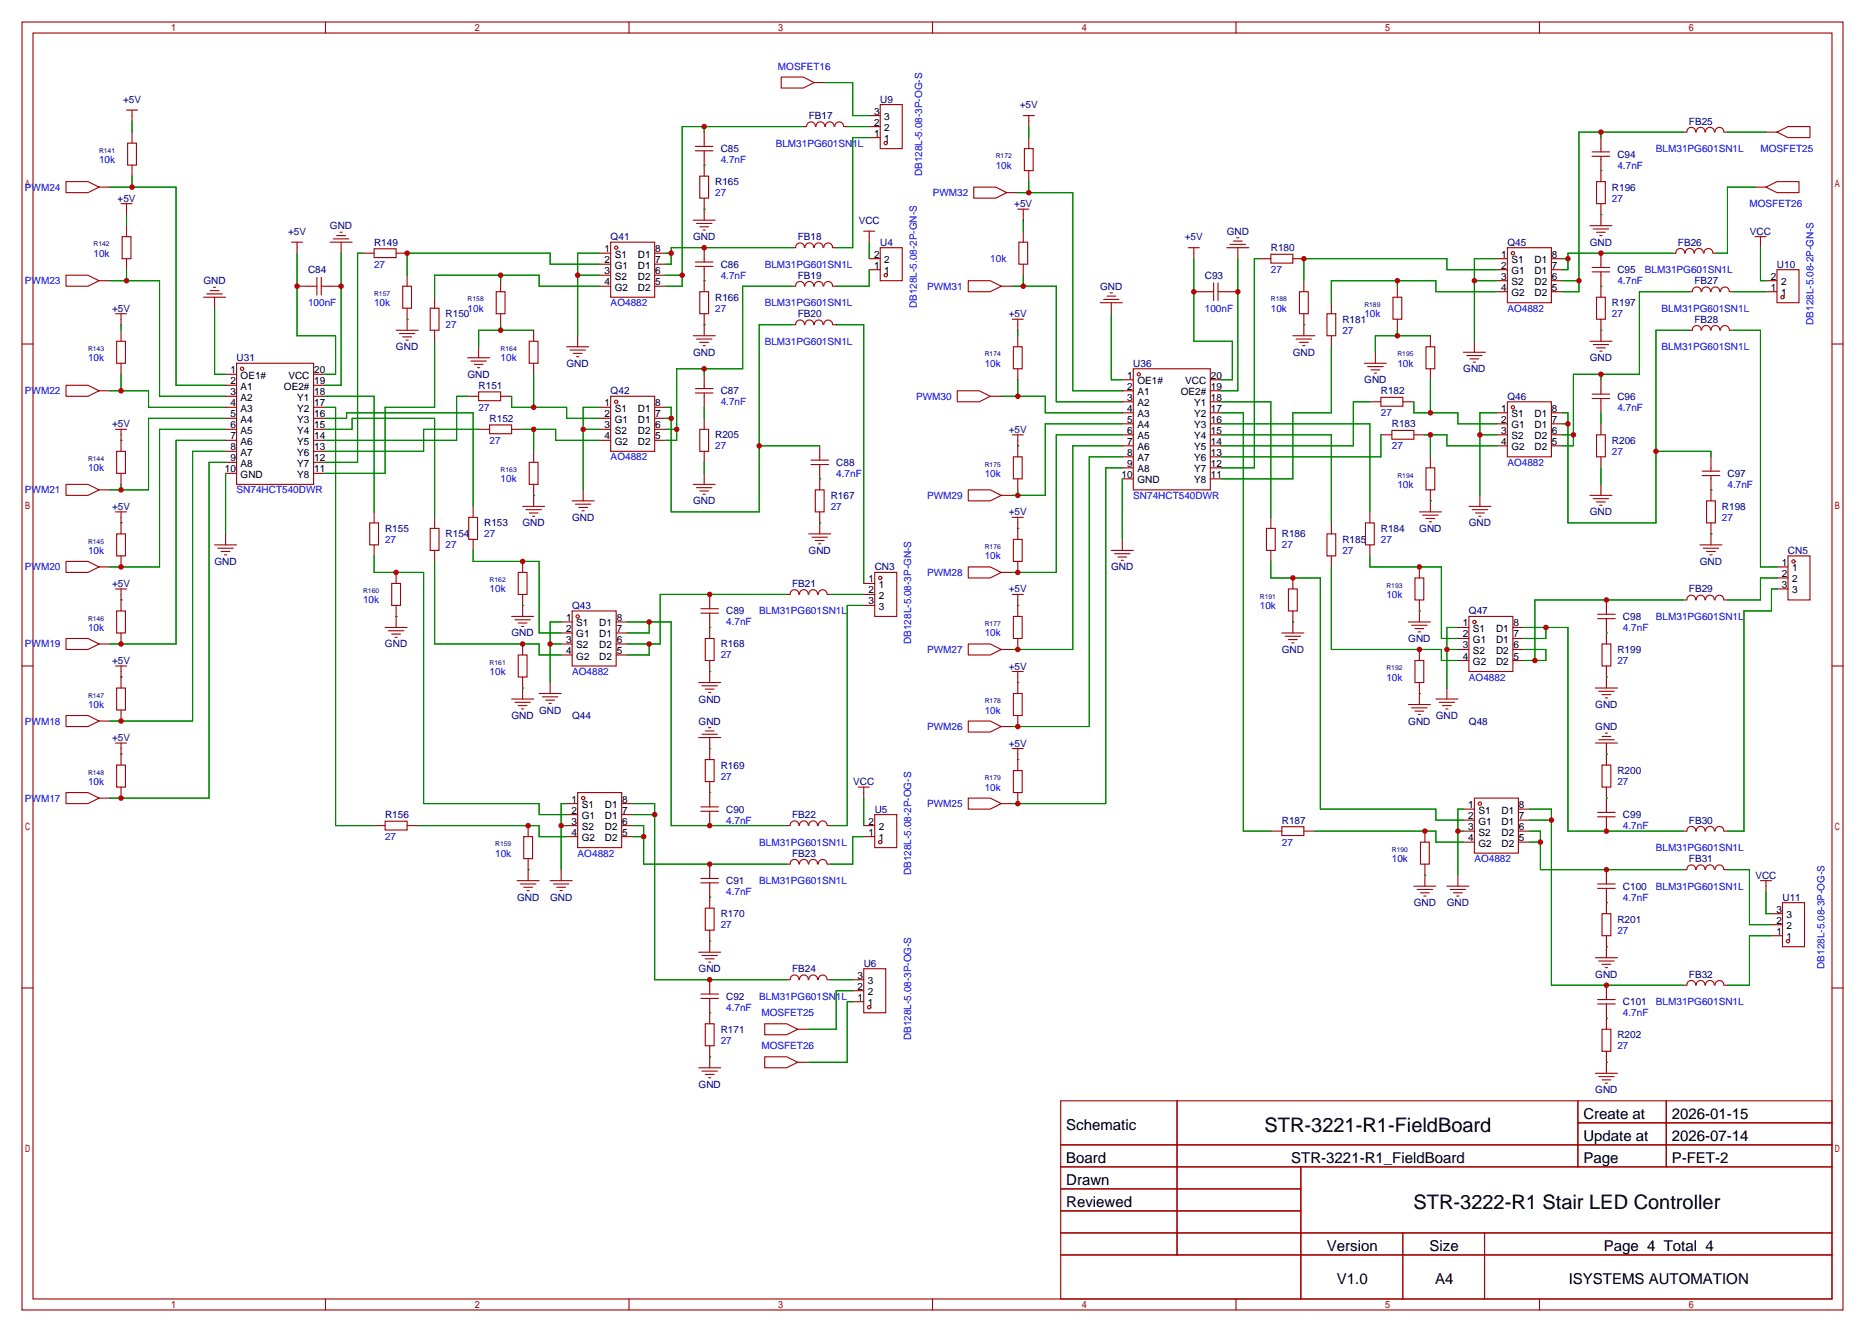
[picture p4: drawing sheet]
<svg xmlns="http://www.w3.org/2000/svg" width="431mm" height="307mm" viewBox="0 0 431 307" stroke-linecap="round" stroke-linejoin="round" font-family="sans-serif">
<defs><g id="words">
<g font-size="4.6">
<text x="291.9" y="261.1">STR-3221-R1-FieldBoard</text>
<text x="326.3" y="278.9">STR-3222-R1 Stair LED Controller</text>
</g>
<g font-size="3.5">
<text x="246.1" y="260.8">Schematic</text>
<text x="365.5" y="258.2">Create at</text>
<text x="365.5" y="263.3">Update at</text>
<text x="385.9" y="258.2">2026-01-15</text>
<text x="385.9" y="263.3">2026-07-14</text>
<text x="246.1" y="268.4">Board</text>
<text x="298.1" y="268.4">STR-3221-R1_FieldBoard</text>
<text x="365.5" y="268.4">Page</text>
<text x="385.9" y="268.4">P-FET-2</text>
<text x="246.1" y="273.5">Drawn</text>
<text x="246.1" y="278.5">Reviewed</text>
<text x="306.3" y="288.7">Version</text>
<text x="330" y="288.7">Size</text>
<text x="370.2" y="288.7">Page 4 Total 4</text>
<text x="308.6" y="296.3">V1.0</text>
<text x="331.3" y="296.3">A4</text>
<text x="362.1" y="296.3">ISYSTEMS AUTOMATION</text>
</g>
<g font-size="2.3" fill="#00f">
<text x="179.6" y="16">MOSFET16</text>
<text x="179.1" y="33.8">BLM31PG601SN1L</text>
<text x="382.3" y="35.1">BLM31PG601SN1L</text>
<text x="406.4" y="35.1">MOSFET25</text>
<text x="22.9" y="37.6">10k</text>
<text x="166.4" y="37.6">4.7nF</text>
<text x="212.9" y="40.6" transform="rotate(-90 212.9 40.6)">DB128L-5.08-3P-OG-S</text>
<text x="229.9" y="38.9">10k</text>
<text x="373.4" y="38.9">4.7nF</text>
<text x="5.8" y="44">PWM24</text>
<text x="165.1" y="45.3">27</text>
<text x="215.3" y="45.3">PWM32</text>
<text x="372.1" y="46.5">27</text>
<text x="403.9" y="47.8">MOSFET26</text>
<text x="21.6" y="59.2">10k</text>
<text x="5.8" y="65.6">PWM23</text>
<text x="86.4" y="61.8">27</text>
<text x="166.4" y="64.3">4.7nF</text>
<text x="176.5" y="61.8">BLM31PG601SN1L</text>
<text x="228.6" y="60.5">10k</text>
<text x="293.4" y="63">27</text>
<text x="373.4" y="65.6">4.7nF</text>
<text x="379.7" y="63">BLM31PG601SN1L</text>
<text x="71.1" y="70.7">100nF</text>
<text x="86.4" y="70.7">10k</text>
<text x="107.9" y="71.9">10k</text>
<text x="141" y="70.7">AO4882</text>
<text x="165.1" y="71.9">27</text>
<text x="176.5" y="70.7">BLM31PG601SN1L</text>
<text x="211.6" y="71.1" transform="rotate(-90 211.6 71.1)">DB128L-5.08-2P-GN-S</text>
<text x="214" y="66.8">PWM31</text>
<text x="278.1" y="71.9">100nF</text>
<text x="293.4" y="71.9">10k</text>
<text x="348" y="71.9">AO4882</text>
<text x="383.5" y="71.9">BLM31PG601SN1L</text>
<text x="102.9" y="75.7">27</text>
<text x="309.9" y="77">27</text>
<text x="315" y="73.2">10k</text>
<text x="372.1" y="73.2">27</text>
<text x="418.6" y="74.9" transform="rotate(-90 418.6 74.9)">DB128L-5.08-2P-GN-S</text>
<text x="20.3" y="83.4">10k</text>
<text x="115.6" y="83.4">10k</text>
<text x="176.5" y="79.5">BLM31PG601SN1L</text>
<text x="383.5" y="80.8">BLM31PG601SN1L</text>
<text x="227.3" y="84.6">10k</text>
<text x="322.6" y="84.6">10k</text>
<text x="5.8" y="91">PWM22</text>
<text x="110.5" y="94.8">27</text>
<text x="166.4" y="93.5">4.7nF</text>
<text x="211.5" y="92.2">PWM30</text>
<text x="373.4" y="94.8">4.7nF</text>
<text x="318.8" y="96.1">27</text>
<text x="113" y="102.4">27</text>
<text x="141" y="106.2">AO4882</text>
<text x="165.1" y="103.7">27</text>
<text x="321.3" y="103.7">27</text>
<text x="348" y="107.5">AO4882</text>
<text x="372.1" y="104.9">27</text>
<text x="5.8" y="113.8">PWM21</text>
<text x="20.3" y="108.8">10k</text>
<text x="54.6" y="113.8">SN74HCT540DWR</text>
<text x="115.6" y="111.3">10k</text>
<text x="193" y="110">4.7nF</text>
<text x="227.3" y="110">10k</text>
<text x="322.6" y="112.6">10k</text>
<text x="398.8" y="112.6">4.7nF</text>
<text x="191.8" y="117.6">27</text>
<text x="214" y="115.1">PWM29</text>
<text x="261.6" y="115.1">SN74HCT540DWR</text>
<text x="88.9" y="125.3">27</text>
<text x="111.8" y="124">27</text>
<text x="318.8" y="125.3">27</text>
<text x="397.5" y="120.2">27</text>
<text x="5.8" y="131.6">PWM20</text>
<text x="20.3" y="127.8">10k</text>
<text x="102.9" y="126.5">27</text>
<text x="227.3" y="129.1">10k</text>
<text x="295.9" y="126.5">27</text>
<text x="309.9" y="127.8">27</text>
<text x="113" y="136.7">10k</text>
<text x="214" y="132.9">PWM28</text>
<text x="320" y="138">10k</text>
<text x="83.8" y="139.2">10k</text>
<text x="175.3" y="141.8">BLM31PG601SN1L</text>
<text x="290.8" y="140.5">10k</text>
<text x="382.3" y="143">BLM31PG601SN1L</text>
<text x="5.8" y="149.4">PWM19</text>
<text x="20.3" y="145.6">10k</text>
<text x="167.6" y="144.3">4.7nF</text>
<text x="210.4" y="148.6" transform="rotate(-90 210.4 148.6)">DB128L-5.08-3P-GN-S</text>
<text x="227.3" y="146.9">10k</text>
<text x="374.6" y="145.6">4.7nF</text>
<text x="113" y="155.7">10k</text>
<text x="132.1" y="155.7">AO4882</text>
<text x="166.4" y="151.9">27</text>
<text x="214" y="150.7">PWM27</text>
<text x="373.4" y="153.2">27</text>
<text x="320" y="157">10k</text>
<text x="339.1" y="157">AO4882</text>
<text x="5.8" y="167.2">PWM18</text>
<text x="20.3" y="163.4">10k</text>
<text x="227.3" y="164.6">10k</text>
<text x="214" y="168.4">PWM26</text>
<text x="166.4" y="179.9">27</text>
<text x="5.8" y="185">PWM17</text>
<text x="20.3" y="181.1">10k</text>
<text x="227.3" y="182.4">10k</text>
<text x="373.4" y="181.1">27</text>
<text x="167.6" y="190">4.7nF</text>
<text x="214" y="186.2">PWM25</text>
<text x="374.6" y="191.3">4.7nF</text>
<text x="88.9" y="193.8">27</text>
<text x="114.3" y="197.7">10k</text>
<text x="133.3" y="197.7">AO4882</text>
<text x="175.3" y="195.1">BLM31PG601SN1L</text>
<text x="295.9" y="195.1">27</text>
<text x="382.3" y="196.4">BLM31PG601SN1L</text>
<text x="210.4" y="201.9" transform="rotate(-90 210.4 201.9)">DB128L-5.08-2P-OG-S</text>
<text x="321.3" y="198.9">10k</text>
<text x="340.4" y="198.9">AO4882</text>
<text x="167.6" y="206.5">4.7nF</text>
<text x="175.3" y="204">BLM31PG601SN1L</text>
<text x="374.6" y="207.8">4.7nF</text>
<text x="382.3" y="205.3">BLM31PG601SN1L</text>
<text x="166.4" y="214.2">27</text>
<text x="373.4" y="215.4">27</text>
<text x="421.2" y="223.5" transform="rotate(-90 421.2 223.5)">DB128L-5.08-3P-OG-S</text>
<text x="167.6" y="233.2">4.7nF</text>
<text x="175.3" y="230.7">BLM31PG601SN1L</text>
<text x="382.3" y="231.9">BLM31PG601SN1L</text>
<text x="175.8" y="234.5">MOSFET25</text>
<text x="374.6" y="234.5">4.7nF</text>
<text x="166.4" y="240.8">27</text>
<text x="175.8" y="242.1">MOSFET26</text>
<text x="210.4" y="240" transform="rotate(-90 210.4 240)">DB128L-5.08-3P-OG-S</text>
<text x="373.4" y="242.1">27</text>
</g>
<g font-size="2.3" fill="#000080">
<text x="28.4" y="23.7">+5V</text>
<text x="203.2" y="23.7">U9</text>
<text x="186.7" y="27.5">FB17</text>
<text x="235.4" y="24.9">+5V</text>
<text x="389.9" y="28.7">FB25</text>
<text x="166.4" y="35.1">C85</text>
<text x="373.4" y="36.4">C94</text>
<text x="27.1" y="46.5">+5V</text>
<text x="165.1" y="42.7">R165</text>
<text x="234.1" y="47.8">+5V</text>
<text x="372.1" y="44">R196</text>
<text x="76.2" y="52.9">GND</text>
<text x="198.2" y="51.6">VCC</text>
<text x="66.5" y="54.1">+5V</text>
<text x="86.4" y="56.7">R149</text>
<text x="141" y="55.4">Q41</text>
<text x="160" y="55.4">GND</text>
<text x="184.1" y="55.4">FB18</text>
<text x="203.2" y="56.7">U4</text>
<text x="273.5" y="55.4">+5V</text>
<text x="283.2" y="54.1">GND</text>
<text x="293.4" y="58">R180</text>
<text x="348" y="56.7">Q45</text>
<text x="367" y="56.7">GND</text>
<text x="387.3" y="56.7">FB26</text>
<text x="404" y="54.1">VCC</text>
<text x="47" y="65.6">GND</text>
<text x="71.1" y="63">C84</text>
<text x="166.4" y="61.8">C86</text>
<text x="184.1" y="64.3">FB19</text>
<text x="278.1" y="64.3">C93</text>
<text x="373.4" y="63">C95</text>
<text x="391.2" y="65.6">FB27</text>
<text x="410.2" y="61.8">U10</text>
<text x="25.9" y="71.9">+5V</text>
<text x="165.1" y="69.4">R166</text>
<text x="254" y="66.8">GND</text>
<text x="372.1" y="70.7">R197</text>
<text x="102.9" y="73.2">R150</text>
<text x="184.1" y="73.2">FB20</text>
<text x="232.9" y="73.2">+5V</text>
<text x="309.9" y="74.5">R181</text>
<text x="391.2" y="74.5">FB28</text>
<text x="54.6" y="83.4">U31</text>
<text x="91.4" y="80.8">GND</text>
<text x="160" y="82.1">GND</text>
<text x="298.4" y="82.1">GND</text>
<text x="367" y="83.4">GND</text>
<text x="107.9" y="87.2">GND</text>
<text x="110.5" y="89.7">R151</text>
<text x="130.8" y="84.6">GND</text>
<text x="261.6" y="84.6">U36</text>
<text x="314.9" y="88.4">GND</text>
<text x="337.8" y="85.9">GND</text>
<text x="141" y="91">Q42</text>
<text x="166.4" y="91">C87</text>
<text x="318.8" y="91">R182</text>
<text x="348" y="92.2">Q46</text>
<text x="373.4" y="92.2">C96</text>
<text x="25.9" y="98.6">+5V</text>
<text x="113" y="97.3">R152</text>
<text x="165.1" y="101.1">R205</text>
<text x="232.9" y="99.9">+5V</text>
<text x="321.3" y="98.6">R183</text>
<text x="193" y="107.5">C88</text>
<text x="372.1" y="102.4">R206</text>
<text x="398.8" y="110">C97</text>
<text x="25.9" y="117.6">+5V</text>
<text x="160" y="116.4">GND</text>
<text x="191.8" y="115.1">R167</text>
<text x="232.9" y="118.9">+5V</text>
<text x="367" y="118.9">GND</text>
<text x="397.5" y="117.6">R198</text>
<text x="88.9" y="122.7">R155</text>
<text x="102.9" y="124">R154</text>
<text x="111.8" y="121.5">R153</text>
<text x="120.6" y="121.5">GND</text>
<text x="132.1" y="120.2">GND</text>
<text x="295.9" y="124">R186</text>
<text x="309.9" y="125.3">R185</text>
<text x="318.8" y="122.7">R184</text>
<text x="327.6" y="122.7">GND</text>
<text x="339.1" y="121.5">GND</text>
<text x="49.5" y="130.3">GND</text>
<text x="186.7" y="127.8">GND</text>
<text x="201.9" y="131.6">CN3</text>
<text x="256.5" y="131.6">GND</text>
<text x="392.4" y="130.3">GND</text>
<text x="412.7" y="127.8">CN5</text>
<text x="25.9" y="135.4">+5V</text>
<text x="182.9" y="135.4">FB21</text>
<text x="232.9" y="136.7">+5V</text>
<text x="389.9" y="136.7">FB29</text>
<text x="132.1" y="140.5">Q43</text>
<text x="167.6" y="141.8">C89</text>
<text x="339.1" y="141.8">Q47</text>
<text x="374.6" y="143">C98</text>
<text x="88.9" y="149.4">GND</text>
<text x="118.1" y="146.9">GND</text>
<text x="166.4" y="149.4">R168</text>
<text x="325.1" y="148.1">GND</text>
<text x="25.9" y="153.2">+5V</text>
<text x="232.9" y="154.5">+5V</text>
<text x="295.9" y="150.7">GND</text>
<text x="373.4" y="150.7">R199</text>
<text x="118.1" y="165.9">GND</text>
<text x="124.4" y="164.6">GND</text>
<text x="132.1" y="165.9">Q44</text>
<text x="161.3" y="162.1">GND</text>
<text x="161.3" y="167.2">GND</text>
<text x="325.1" y="167.2">GND</text>
<text x="331.4" y="165.9">GND</text>
<text x="339.1" y="167.2">Q48</text>
<text x="368.3" y="163.4">GND</text>
<text x="25.9" y="171">+5V</text>
<text x="232.9" y="172.3">+5V</text>
<text x="368.3" y="168.4">GND</text>
<text x="166.4" y="177.3">R169</text>
<text x="373.4" y="178.6">R200</text>
<text x="197" y="181.1">VCC</text>
<text x="88.9" y="188.8">R156</text>
<text x="167.6" y="187.5">C90</text>
<text x="182.9" y="188.8">FB22</text>
<text x="201.9" y="187.5">U5</text>
<text x="295.9" y="190">R187</text>
<text x="374.6" y="188.8">C99</text>
<text x="389.9" y="190">FB30</text>
<text x="182.9" y="197.7">FB23</text>
<text x="389.9" y="198.9">FB31</text>
<text x="405.2" y="202.7">VCC</text>
<text x="119.4" y="207.8">GND</text>
<text x="127" y="207.8">GND</text>
<text x="167.6" y="204">C91</text>
<text x="326.4" y="209.1">GND</text>
<text x="334" y="209.1">GND</text>
<text x="374.6" y="205.3">C100</text>
<text x="411.5" y="207.8">U11</text>
<text x="166.4" y="211.6">R170</text>
<text x="373.4" y="212.9">R201</text>
<text x="161.3" y="224.3">GND</text>
<text x="182.9" y="224.3">FB24</text>
<text x="199.4" y="223.1">U6</text>
<text x="368.3" y="225.6">GND</text>
<text x="389.9" y="225.6">FB32</text>
<text x="167.6" y="230.7">C92</text>
<text x="374.6" y="231.9">C101</text>
<text x="166.4" y="238.3">R171</text>
<text x="373.4" y="239.6">R202</text>
<text x="161.3" y="251">GND</text>
<text x="368.3" y="252.3">GND</text>
</g>
<g font-size="2.3">
<text x="201.8" y="29">2</text>
<text x="201.8" y="26.4">3</text>
<text x="204.1" y="27.7">3</text>
<text x="201.8" y="31.5">1</text>
<text x="204.1" y="32.8">1</text>
<text x="204.1" y="30.3">2</text>
<text x="139.6" y="58.2">1</text>
<text x="141.9" y="59.5">S1</text>
<text x="147.2" y="59.5">D1</text>
<text x="151.3" y="58.2">8</text>
<text x="201.8" y="59.5">2</text>
<text x="346.6" y="59.5">1</text>
<text x="358.3" y="59.5">8</text>
<text x="139.6" y="65.8">4</text>
<text x="139.6" y="63.3">3</text>
<text x="139.6" y="60.7">2</text>
<text x="141.9" y="64.5">S2</text>
<text x="141.9" y="62">G1</text>
<text x="147.2" y="62">D1</text>
<text x="147.2" y="64.5">D2</text>
<text x="151.3" y="60.7">7</text>
<text x="151.3" y="63.3">6</text>
<text x="151.3" y="65.8">5</text>
<text x="201.8" y="62">1</text>
<text x="204.1" y="63.3">1</text>
<text x="204.1" y="60.7">2</text>
<text x="346.6" y="64.5">3</text>
<text x="346.6" y="62">2</text>
<text x="348.9" y="65.8">S2</text>
<text x="348.9" y="63.3">G1</text>
<text x="348.9" y="60.7">S1</text>
<text x="354.2" y="60.7">D1</text>
<text x="354.2" y="63.3">D1</text>
<text x="354.2" y="65.8">D2</text>
<text x="358.3" y="62">7</text>
<text x="358.3" y="64.5">6</text>
<text x="408.8" y="64.5">2</text>
<text x="411.1" y="65.8">2</text>
<text x="141.9" y="67.1">G2</text>
<text x="147.2" y="67.1">D2</text>
<text x="346.6" y="67.1">4</text>
<text x="348.9" y="68.4">G2</text>
<text x="354.2" y="68.4">D2</text>
<text x="358.3" y="67.1">5</text>
<text x="408.8" y="67.1">1</text>
<text x="411.1" y="68.4">1</text>
<text x="53.2" y="86.1">1</text>
<text x="53.2" y="88.7">2</text>
<text x="55.5" y="87.4">OE1#</text>
<text x="55.5" y="89.9">A1</text>
<text x="65.5" y="89.9">OE2#</text>
<text x="66.6" y="87.4">VCC</text>
<text x="72.5" y="88.7">19</text>
<text x="72.5" y="86.1">20</text>
<text x="260.2" y="87.4">1</text>
<text x="260.2" y="89.9">2</text>
<text x="262.6" y="88.7">OE1#</text>
<text x="273.6" y="88.7">VCC</text>
<text x="279.5" y="89.9">19</text>
<text x="279.5" y="87.4">20</text>
<text x="53.2" y="91.2">3</text>
<text x="53.2" y="93.8">4</text>
<text x="55.5" y="92.5">A2</text>
<text x="55.5" y="95">A3</text>
<text x="68.6" y="95">Y2</text>
<text x="68.6" y="92.5">Y1</text>
<text x="72.5" y="93.8">17</text>
<text x="72.5" y="91.2">18</text>
<text x="139.6" y="93.8">1</text>
<text x="141.9" y="95">S1</text>
<text x="147.2" y="95">D1</text>
<text x="151.3" y="93.8">8</text>
<text x="260.2" y="92.5">3</text>
<text x="260.2" y="95">4</text>
<text x="262.6" y="91.2">A1</text>
<text x="262.6" y="93.8">A2</text>
<text x="272.6" y="91.2">OE2#</text>
<text x="275.6" y="93.8">Y1</text>
<text x="279.5" y="95">17</text>
<text x="279.5" y="92.5">18</text>
<text x="346.6" y="95">1</text>
<text x="358.3" y="95">8</text>
<text x="53.2" y="96.3">5</text>
<text x="53.2" y="98.8">6</text>
<text x="53.2" y="101.4">7</text>
<text x="55.5" y="97.6">A4</text>
<text x="55.5" y="100.1">A5</text>
<text x="68.6" y="100.1">Y4</text>
<text x="68.6" y="97.6">Y3</text>
<text x="72.5" y="101.4">14</text>
<text x="72.5" y="98.8">15</text>
<text x="72.5" y="96.3">16</text>
<text x="139.6" y="101.4">4</text>
<text x="139.6" y="98.8">3</text>
<text x="139.6" y="96.3">2</text>
<text x="141.9" y="100.1">S2</text>
<text x="141.9" y="97.6">G1</text>
<text x="147.2" y="97.6">D1</text>
<text x="147.2" y="100.1">D2</text>
<text x="151.3" y="96.3">7</text>
<text x="151.3" y="98.8">6</text>
<text x="151.3" y="101.4">5</text>
<text x="260.2" y="97.6">5</text>
<text x="260.2" y="100.1">6</text>
<text x="262.6" y="96.3">A3</text>
<text x="262.6" y="98.8">A4</text>
<text x="262.6" y="101.4">A5</text>
<text x="275.6" y="101.4">Y4</text>
<text x="275.6" y="98.8">Y3</text>
<text x="275.6" y="96.3">Y2</text>
<text x="279.5" y="100.1">15</text>
<text x="279.5" y="97.6">16</text>
<text x="346.6" y="100.1">3</text>
<text x="346.6" y="97.6">2</text>
<text x="348.9" y="101.4">S2</text>
<text x="348.9" y="98.8">G1</text>
<text x="348.9" y="96.3">S1</text>
<text x="354.2" y="96.3">D1</text>
<text x="354.2" y="98.8">D1</text>
<text x="354.2" y="101.4">D2</text>
<text x="358.3" y="97.6">7</text>
<text x="358.3" y="100.1">6</text>
<text x="53.2" y="103.9">8</text>
<text x="53.2" y="106.5">9</text>
<text x="55.5" y="102.6">A6</text>
<text x="55.5" y="105.2">A7</text>
<text x="55.5" y="107.7">A8</text>
<text x="68.6" y="107.7">Y7</text>
<text x="68.6" y="105.2">Y6</text>
<text x="68.6" y="102.6">Y5</text>
<text x="72.5" y="106.5">12</text>
<text x="72.5" y="103.9">13</text>
<text x="141.9" y="102.6">G2</text>
<text x="147.2" y="102.6">D2</text>
<text x="260.2" y="102.6">7</text>
<text x="260.2" y="105.2">8</text>
<text x="260.2" y="107.7">9</text>
<text x="262.6" y="103.9">A6</text>
<text x="262.6" y="106.5">A7</text>
<text x="275.6" y="106.5">Y6</text>
<text x="275.6" y="103.9">Y5</text>
<text x="279.5" y="107.7">12</text>
<text x="279.5" y="105.2">13</text>
<text x="279.5" y="102.6">14</text>
<text x="346.6" y="102.6">4</text>
<text x="348.9" y="103.9">G2</text>
<text x="354.2" y="103.9">D2</text>
<text x="358.3" y="102.6">5</text>
<text x="51.9" y="109">10</text>
<text x="55.5" y="110.3">GND</text>
<text x="68.6" y="110.3">Y8</text>
<text x="72.5" y="109">11</text>
<text x="258.9" y="110.3">10</text>
<text x="262.6" y="109">A8</text>
<text x="262.6" y="111.5">GND</text>
<text x="275.6" y="111.5">Y8</text>
<text x="275.6" y="109">Y7</text>
<text x="279.5" y="110.3">11</text>
<text x="411.3" y="130.6">1</text>
<text x="413.7" y="131.9">1</text>
<text x="200.5" y="134.4">1</text>
<text x="200.5" y="136.9">2</text>
<text x="202.9" y="135.7">1</text>
<text x="411.3" y="133.1">2</text>
<text x="411.3" y="135.7">3</text>
<text x="413.7" y="134.4">2</text>
<text x="413.7" y="136.9">3</text>
<text x="130.7" y="143.3">1</text>
<text x="142.4" y="143.3">8</text>
<text x="200.5" y="139.5">3</text>
<text x="202.9" y="138.2">2</text>
<text x="202.9" y="140.7">3</text>
<text x="130.7" y="148.4">3</text>
<text x="130.7" y="145.8">2</text>
<text x="133" y="149.6">S2</text>
<text x="133" y="147.1">G1</text>
<text x="133" y="144.6">S1</text>
<text x="138.3" y="144.6">D1</text>
<text x="138.3" y="147.1">D1</text>
<text x="138.3" y="149.6">D2</text>
<text x="142.4" y="145.8">7</text>
<text x="142.4" y="148.4">6</text>
<text x="337.7" y="149.6">3</text>
<text x="337.7" y="147.1">2</text>
<text x="337.7" y="144.6">1</text>
<text x="340" y="148.4">G1</text>
<text x="340" y="145.8">S1</text>
<text x="345.4" y="145.8">D1</text>
<text x="345.4" y="148.4">D1</text>
<text x="349.4" y="144.6">8</text>
<text x="349.4" y="147.1">7</text>
<text x="349.4" y="149.6">6</text>
<text x="130.7" y="150.9">4</text>
<text x="133" y="152.2">G2</text>
<text x="138.3" y="152.2">D2</text>
<text x="142.4" y="150.9">5</text>
<text x="337.7" y="152.2">4</text>
<text x="340" y="153.4">G2</text>
<text x="340" y="150.9">S2</text>
<text x="345.4" y="150.9">D2</text>
<text x="345.4" y="153.4">D2</text>
<text x="349.4" y="152.2">5</text>
<text x="131.9" y="185.2">1</text>
<text x="143.6" y="185.2">8</text>
<text x="131.9" y="190.3">3</text>
<text x="131.9" y="187.7">2</text>
<text x="134.3" y="191.5">S2</text>
<text x="134.3" y="189">G1</text>
<text x="134.3" y="186.5">S1</text>
<text x="139.6" y="186.5">D1</text>
<text x="139.6" y="189">D1</text>
<text x="139.6" y="191.5">D2</text>
<text x="143.6" y="187.7">7</text>
<text x="143.6" y="190.3">6</text>
<text x="200.5" y="190.3">2</text>
<text x="202.9" y="191.5">2</text>
<text x="338.9" y="191.5">3</text>
<text x="338.9" y="189">2</text>
<text x="338.9" y="186.5">1</text>
<text x="341.3" y="190.3">G1</text>
<text x="341.3" y="187.7">S1</text>
<text x="346.6" y="187.7">D1</text>
<text x="346.6" y="190.3">D1</text>
<text x="350.6" y="186.5">8</text>
<text x="350.6" y="189">7</text>
<text x="350.6" y="191.5">6</text>
<text x="131.9" y="192.8">4</text>
<text x="134.3" y="194.1">G2</text>
<text x="139.6" y="194.1">D2</text>
<text x="143.6" y="192.8">5</text>
<text x="200.5" y="192.8">1</text>
<text x="202.9" y="194.1">1</text>
<text x="338.9" y="194.1">4</text>
<text x="341.3" y="195.4">G2</text>
<text x="341.3" y="192.8">S2</text>
<text x="346.6" y="192.8">D2</text>
<text x="346.6" y="195.4">D2</text>
<text x="350.6" y="194.1">5</text>
<text x="410.1" y="215.7">1</text>
<text x="410.1" y="213.1">2</text>
<text x="410.1" y="210.6">3</text>
<text x="412.4" y="214.4">2</text>
<text x="412.4" y="211.9">3</text>
<text x="412.4" y="216.9">1</text>
<text x="198" y="225.8">3</text>
<text x="200.3" y="227.1">3</text>
<text x="198" y="230.9">1</text>
<text x="198" y="228.4">2</text>
<text x="200.3" y="232.2">1</text>
<text x="200.3" y="229.6">2</text>
</g>
<g font-size="1.6" fill="#000080">
<text x="22.9" y="35.2">R141</text>
<text x="229.9" y="36.5">R172</text>
<text x="21.6" y="56.8">R142</text>
<text x="86.4" y="68.3">R157</text>
<text x="107.9" y="69.5">R158</text>
<text x="293.4" y="69.5">R188</text>
<text x="315" y="70.8">R189</text>
<text x="20.3" y="81">R143</text>
<text x="115.6" y="81">R164</text>
<text x="227.3" y="82.2">R174</text>
<text x="322.6" y="82.2">R195</text>
<text x="20.3" y="106.4">R144</text>
<text x="227.3" y="107.6">R175</text>
<text x="115.6" y="108.9">R163</text>
<text x="322.6" y="110.2">R194</text>
<text x="20.3" y="125.4">R145</text>
<text x="227.3" y="126.7">R176</text>
<text x="83.8" y="136.8">R160</text>
<text x="113" y="134.3">R162</text>
<text x="320" y="135.6">R193</text>
<text x="20.3" y="143.2">R146</text>
<text x="290.8" y="138.1">R191</text>
<text x="227.3" y="144.5">R177</text>
<text x="113" y="153.4">R161</text>
<text x="320" y="154.6">R192</text>
<text x="20.3" y="161">R147</text>
<text x="227.3" y="162.2">R178</text>
<text x="20.3" y="178.8">R148</text>
<text x="227.3" y="180">R179</text>
<text x="114.3" y="195.3">R159</text>
<text x="321.3" y="196.5">R190</text>
</g>
</g></defs>
<g fill="none" stroke="#a10000" stroke-width=".25">
<path d="M5.1 5.1h420.3v297.2h-420.3zM7.6 7.6h415.3v292.1h-415.3zM75.1 5.1v2.5M145.2 5.1v2.5M180.3 17.8h5.1l2.6 1.3-2.6 1.2h-5.1zM188 19.1h2.5M215.3 5.1v2.5M285.3 5.1v2.5M355.4 5.1v2.5M29.2 25.4h2.5M29.5 33h2v5.1h-2zM30.5 25.4v2.5"/>
<path d="M30.5 30.5v2.5M30.5 38.1v2.5M160.5 34.8h4.1M160.5 33.8h4.1M162.6 30.5v3.3M162.6 34.8v5.8M185.4 29.2h.8M186.2 29.2a1.01 1.01 0 0 1 1-1.1 1.01 1.01 0 0 1 1 1.1M188.4 29.2a1.01 1.01 0 0 1 1-1.1 1.01 1.01 0 0 1 1 1.1M190.5 29.2a1.01 1.01 0 0 1 1-1.1 1.01 1.01 0 0 1 1 1.1M192.7 29.2a1.01 1.01 0 0 1 1-1.1 1.01 1.01 0 0 1 1 1.1M194.8 29.2h.8"/>
<path d="M200.7 31.8h2.5M200.7 29.2h2.5M200.7 26.7h2.5M203.2 24.1h5.1v10.2h-5.1zM236.2 26.7h2.6M236.5 34.3h2v5.1h-2zM237.5 26.7v2.5M237.5 31.8v2.5M237.5 39.4v2.5M367.5 36.1h4.1M367.5 35.1h4.1M369.6 31.8v3.3"/>
<path d="M369.6 36.1v5.8M388.6 30.5h.8M389.4 30.5a1.01 1.01 0 0 1 1-1.1 1.01 1.01 0 0 1 1 1.1M391.6 30.5a1.01 1.01 0 0 1 1-1.1 1.01 1.01 0 0 1 1 1.1M393.7 30.5a1.01 1.01 0 0 1 1-1.1 1.01 1.01 0 0 1 1 1.1M395.9 30.5a1.01 1.01 0 0 1 1-1.1 1.01 1.01 0 0 1 1 1.1M398 30.5h.8M407.7 30.5h2.5M410.2 30.5l2.5-1.3h5.1v2.6h-5.1zM15.2 41.9h5.1l2.6 1.3-2.6 1.2h-5.1zM22.9 43.2h2.5M27.9 47h2.6"/>
<path d="M28.2 54.6h2v5.1h-2zM29.2 47v2.5M29.2 52.1v2.5M29.2 59.7v2.5M67.3 55.9h2.5M68.6 55.9v2.5M76.2 55.9h5.1M77 55.1h3.5M77.7 54.4h2.1M78.5 53.6h.5M78.7 55.9v2.5M83.8 58.4h2.6"/>
<path d="M86.4 57.4h5v2h-5zM91.4 58.4h2.6M138.4 58.4h2.6M141 55.9h10.1v12.7h-10.1zM151.1 58.4h2.6M160 50.8h5.1M160.8 51.6h3.5M161.5 40.6h2.1v5.1h-2.1zM161.5 52.3h2.1M162.3 53.1h.5M162.6 45.7v5.1M162.6 57.2v3.3"/>
<path d="M182.9 57.2h.7M183.7 57.1a1.01 1.01 0 0 1 1-1.1 1.01 1.01 0 0 1 1 1.1M185.8 57.1a1.01 1.01 0 0 1 1-1.1 1.01 1.01 0 0 1 1 1.1M188 57.1a1.01 1.01 0 0 1 1-1.1 1.01 1.01 0 0 1 1 1.1M190.2 57.1a1.01 1.01 0 0 1 1-1 1.01 1.01 0 0 1 1 1M192.3 57.2h.7M199.4 53.3h2.5M200.7 59.7h2.5M200.7 53.3v2.6M203.2 57.2h5.1v7.6h-5.1zM224.8 43.2h5.1l2.5 1.2-2.5 1.3h-5.1zM232.4 44.4h2.5"/>
<path d="M234.9 48.3h2.6M235.2 55.9h2v5.1h-2zM236.2 48.3v2.5M236.2 53.3v2.6M274.3 57.2h2.6M275.6 57.2v2.5M283.2 57.2h5.1M284 56.4h3.5M284.7 55.6h2.1M285.5 54.9h.5M285.8 57.2v2.5M290.8 59.7h2.6"/>
<path d="M293.4 58.7h5v2h-5zM298.4 59.7h2.6M345.4 59.7h2.6M348 57.2h10.1v12.6h-10.1zM358.1 59.7h2.6M367 52.1h5.1M367.8 52.8h3.5M368.6 41.9h2v5.1h-2zM368.6 53.6h2M369.3 54.4h.5M369.6 47v5.1M369.6 58.4v3.3"/>
<path d="M386.1 58.4h.7M386.9 58.4a1.01 1.01 0 0 1 1-1.1 1.01 1.01 0 0 1 1 1.1M389 58.4a1.01 1.01 0 0 1 1-1.1 1.01 1.01 0 0 1 1 1.1M391.2 58.4a1.01 1.01 0 0 1 1-1.1 1.01 1.01 0 0 1 1 1.1M393.4 58.4a1.01 1.01 0 0 1 1-1.1 1.01 1.01 0 0 1 1 1.1M395.5 58.4h.7M405.1 43.2h2.6M405.1 54.6h2.6M406.4 54.6v2.6M407.7 43.2l2.5-1.3h5.1v2.5h-5.1zM5.1 79.4h2.5M15.2 63.5h5.1l2.6 1.3-2.6 1.2h-5.1z"/>
<path d="M22.9 64.8h2.5M26.7 72.4h2.5M26.9 78.7h2.1v5.1h-2.1zM27.9 72.4v2.5M27.9 76.2v2.5M47 68.6h5.1M47.8 67.8h3.5M48.5 67.1h2M49.3 66.3h.5M49.5 68.6v2.5M68.6 66h4.6M73.2 64v4.1"/>
<path d="M74.2 66h4.5M74.2 64v4.1M91.4 76.2h5.1M92.2 77h3.6M93 66h2v5.1h-2zM93 77.7h2M93.7 78.5h.5M94 63.5v2.5M94 71.1v5.1M99.3 71.1h2v5.1h-2zM100.3 68.6v2.5M100.3 76.2v2.5"/>
<path d="M114.6 67.3h2v5.1h-2zM115.6 64.8v2.5M115.6 72.4v2.5M122.2 78.7h2v5.1h-2zM123.2 76.2v2.5M133.3 77.5v2.5M138.4 66h2.6M138.4 61h2.6M138.4 63.5h2.6M151.1 66h2.6M151.1 61h2.6M151.1 63.5h2.6"/>
<path d="M160 77.5h5.1M160.5 61.5h4.1M160.5 60.5h4.1M160.8 78.2h3.5M161.5 67.3h2.1v5.1h-2.1zM161.5 79h2.1M162.3 79.8h.5M162.6 61.5v5.8M162.6 72.4v5.1M182.9 66h.7M182.9 74.9h.7M183.7 66a1.01 1.01 0 0 1 1-1.1 1.01 1.01 0 0 1 1 1.1"/>
<path d="M183.7 74.9a1.01 1.01 0 0 1 1-1.1 1.01 1.01 0 0 1 1 1.1M185.8 66a1.01 1.01 0 0 1 1-1.1 1.01 1.01 0 0 1 1 1.1M185.8 74.9a1.01 1.01 0 0 1 1-1.1 1.01 1.01 0 0 1 1 1.1M188 66a1.01 1.01 0 0 1 1-1.1 1.01 1.01 0 0 1 1 1.1M188 74.9a1.01 1.01 0 0 1 1-1.1 1.01 1.01 0 0 1 1 1.1M190.2 66a1.01 1.01 0 0 1 1-1.1 1.01 1.01 0 0 1 1 1.1M190.2 74.9a1.01 1.01 0 0 1 1-1.1 1.01 1.01 0 0 1 1 1.1M192.3 66h.7M192.3 74.9h.7M200.7 62.2h2.5M223.5 64.8h5.1l2.5 1.2-2.5 1.3h-5.1zM231.1 66h2.6"/>
<path d="M233.7 73.7h2.5M234.9 73.7v2.5M234.9 77.5v2.5M236.2 61v2.5M254 69.8h5.1M254.8 69.1h3.5M255.5 68.3h2.1M256.3 67.6h.5M256.5 69.8v2.6M275.6 67.3h4.6M280.2 65.3v4M281.2 67.3h4.6"/>
<path d="M281.2 65.3v4M298.4 77.5h5.1M299.2 78.2h3.6M300 67.3h2v5.1h-2zM300 79h2M300.7 79.8h.5M301 64.8v2.5M301 72.4v5.1M306.3 72.4h2.1v5.1h-2.1zM307.3 69.8v2.6M307.3 77.5v2.5M321.6 68.6h2v5.1h-2z"/>
<path d="M322.6 66v2.6M322.6 73.7v2.5M330.2 77.5v2.5M340.4 78.7v2.6M345.4 64.8h2.6M345.4 62.2h2.6M345.4 67.3h2.6M358.1 64.8h2.6M358.1 62.2h2.6M358.1 67.3h2.6M367 78.7h5.1M367.5 62.7h4.1"/>
<path d="M367.5 61.7h4.1M367.8 79.5h3.5M368.6 68.6h2v5.1h-2zM369.6 62.7v5.9M369.6 73.7v5M389.9 67.3h.8M389.9 76.2h.8M390.7 67.3a1.01 1.01 0 0 1 1-1.1 1.01 1.01 0 0 1 1 1.1M390.7 76.2a1.01 1.01 0 0 1 1-1.1 1.01 1.01 0 0 1 1 1.1M392.8 67.3a1.01 1.01 0 0 1 1-1.1 1.01 1.01 0 0 1 1.1 1.1M392.8 76.2a1.01 1.01 0 0 1 1-1.1 1.01 1.01 0 0 1 1.1 1.1M395 67.3a1.01 1.01 0 0 1 1-1.1 1.01 1.01 0 0 1 1 1.1"/>
<path d="M395 76.2a1.01 1.01 0 0 1 1-1.1 1.01 1.01 0 0 1 1 1.1M397.2 67.3a1.01 1.01 0 0 1 1-1.1 1.01 1.01 0 0 1 1 1.1M397.2 76.2a1.01 1.01 0 0 1 1-1.1 1.01 1.01 0 0 1 1 1.1M399.3 67.3h.7M399.3 76.2h.7M407.7 64.8h2.5M407.7 67.3h2.5M410.2 62.2h5.1v7.6h-5.1zM422.9 79.4h2.5M15.2 88.9h5.1l2.6 1.3-2.6 1.2h-5.1zM22.9 90.2h2.5M26.7 99.1h2.5"/>
<path d="M27.9 83.8v2.6M27.9 99.1v5M52.1 86.4h2.5M52.1 88.9h2.5M52.1 91.4h2.5M52.1 94h2.5M52.1 96.5h2.5M52.1 99.1h2.5M54.6 83.8h17.8v28h-17.8zM72.4 86.4h2.5M72.4 88.9h2.5M72.4 91.4h2.5"/>
<path d="M72.4 94h2.5M72.4 96.5h2.5M72.4 99.1h2.5M107.9 91.4h2.6M107.9 82.6h5.1M108.7 83.3h3.6M109.5 84.1h2M110.2 84.8h.5M110.5 90.4h5.1v2.1h-5.1zM110.5 99.1h2.5M110.5 80v2.6M113 98h5.1v2.1h-5.1z"/>
<path d="M115.6 91.4h2.5M118.1 99.1h2.5M123.2 83.8v2.6M130.8 80h5.1M131.6 80.8h3.5M132.3 81.5h2.1M133.1 82.3h.5M138.4 94h2.6M138.4 96.5h2.6M138.4 99.1h2.6M141 91.4h10.1v12.7h-10.1zM151.1 94h2.6"/>
<path d="M151.1 96.5h2.6M151.1 99.1h2.6M160.5 90.7h4.1M160.5 89.7h4.1M161.5 99.1h2.1v5h-2.1zM162.6 86.4v3.3M162.6 90.7v3.3M162.6 96.5v2.6M221 90.2h5.1l2.5 1.2-2.5 1.3h-5.1zM228.6 91.4h2.5M233.9 80h2.1v5.1h-2.1zM234.9 85.1v2.5"/>
<path d="M259.1 90.2h2.5M259.1 87.6h2.5M259.1 92.7h2.5M259.1 95.2h2.5M259.1 97.8h2.5M261.6 85.1h17.8v27.9h-17.8zM279.4 90.2h2.5M279.4 87.6h2.5M279.4 92.7h2.5M279.4 95.2h2.5M279.4 97.8h2.5M315 83.8h5"/>
<path d="M315.7 84.6h3.6M316.2 92.7h2.6M316.5 85.3h2M317.2 86.1h.6M317.5 81.3v2.5M318.8 91.7h5v2h-5zM321.3 99.3h5.1v2h-5.1zM323.8 92.7h2.6M329.2 80h2v5.1h-2zM330.2 85.1v2.5M337.8 81.3h5.1M338.6 82h3.5"/>
<path d="M339.3 82.8h2.1M340.1 83.6h.5M345.4 95.2h2.6M345.4 97.8h2.6M348 92.7h10.1v12.7h-10.1zM358.1 95.2h2.6M358.1 97.8h2.6M367.5 91.9h4.1M367.5 90.9h4.1M368.6 80.3h2M369.3 81h.5M369.6 87.6v3.3"/>
<path d="M369.6 91.9v3.3M369.6 97.8v2.5M15.2 111.8h5.1l2.6 1.2-2.6 1.3h-5.1zM22.9 113h2.5M26.7 118.1h2.5M26.9 104.1h2.1v5.1h-2.1zM27.9 109.2v2.6M27.9 118.1v5.1M52.1 101.6h2.5M52.1 104.1h2.5M52.1 106.7h2.5M52.1 109.2h2.5"/>
<path d="M72.4 101.6h2.5M72.4 104.1h2.5M72.4 106.7h2.5M72.4 109.2h2.5M86.4 118.1v2.6M100.3 119.4v2.5M108.2 119.4h2v5.1h-2zM109.2 116.8v2.6M120.6 116.8h5.1M121.4 117.6h3.6M122.2 106.7h2v5.1h-2zM122.2 118.4h2"/>
<path d="M122.9 119.1h.5M123.2 104.1v2.6M123.2 111.8v5M132.1 115.6h5.1M132.8 116.3h3.6M133.6 117.1h2M134.4 117.9h.5M134.6 113v2.6M138.4 101.6h2.6M151.1 101.6h2.6M160 111.8h5.1M160.8 112.5h3.5"/>
<path d="M161.5 113.3h2.1M162.3 114h.5M162.6 104.1v2.6M162.6 109.2v2.6M187.2 107.2h4.1M187.2 106.2h4.1M188.2 113h2v5.1h-2zM189.2 102.9v3.3M189.2 107.2v5.8M189.2 118.1v5.1M223.5 113h5.1l2.5 1.3-2.5 1.3h-5.1zM231.1 114.3h2.6"/>
<path d="M233.7 100.3h2.5M233.7 119.4h2.5M233.9 105.4h2.1v5.1h-2.1zM234.9 100.3v5.1M234.9 110.5v2.5M234.9 119.4v5.1M259.1 100.3h2.5M259.1 102.9h2.5M259.1 105.4h2.5M259.1 107.9h2.5M259.1 110.5h2.5M279.4 100.3h2.5"/>
<path d="M279.4 102.9h2.5M279.4 105.4h2.5M279.4 107.9h2.5M279.4 110.5h2.5M293.4 119.4v2.5M316.2 118.1v2.6M318.8 100.3h2.5M326.4 100.3h2.5M327.7 118.1h5M328.4 118.9h3.6M329.2 107.9h2v5.1h-2zM329.2 119.6h2"/>
<path d="M330.2 105.4v2.5M330.2 113v5.1M339.1 116.8h5.1M339.9 117.6h3.5M340.6 118.4h2M341.4 119.1h.5M341.6 114.3v2.5M345.4 100.3h2.6M345.4 102.9h2.6M358.1 100.3h2.6M358.1 102.9h2.6M367 114.3h5.1"/>
<path d="M367.8 115.1h3.5M368.6 100.3h2v5.1h-2zM368.6 115.8h2M369.3 116.6h.5M369.6 105.4v2.5M369.6 111.8v2.5M392.9 109.7h4.1M392.9 108.7h4.1M394 115.6h2v5.1h-2zM395 105.4v3.3M395 109.7v5.9M15.2 129.5h5.1l2.6 1.3-2.6 1.3h-5.1z"/>
<path d="M22.9 130.8h2.5M26.7 135.9h2.5M26.9 123.2h2.1v5.1h-2.1zM27.9 128.3v2.5M27.9 135.9v5.1M49.5 125.7h5.1M50.3 126.5h3.5M51.1 127.3h2M51.8 128h.5M52.1 123.2v2.5M85.3 120.7h2.1v5h-2.1zM86.4 125.7v2.6"/>
<path d="M90.4 134.6h2.1v5.1h-2.1zM91.4 132.1v2.5M91.4 139.7v5.1M99.3 121.9h2v5.1h-2zM100.3 127v2.5M109.2 124.5v2.5M119.6 132.1h2.1v5.1h-2.1zM120.6 129.5v2.6M120.6 137.2v5M163.8 137.2v3.3M181.6 137.2h.8M182.4 137.1a1.01 1.01 0 0 1 1-1 1.01 1.01 0 0 1 1 1"/>
<path d="M184.6 137.1a1.01 1.01 0 0 1 1-1 1.01 1.01 0 0 1 1 1M186.7 123.2h5.1M186.7 137.1a1.01 1.01 0 0 1 1-1 1.01 1.01 0 0 1 1 1M187.5 124h3.5M188.2 124.7h2M188.9 137.1a1.01 1.01 0 0 1 1-1 1.01 1.01 0 0 1 1 1M189 125.5h.5M191 137.2h.8M199.4 134.6h2.5M199.4 137.2h2.5M199.4 139.7h2.5M201.9 132.1h5.1v10.1h-5.1z"/>
<path d="M223.5 130.8h5.1l2.5 1.3-2.5 1.2h-5.1zM231.1 132.1h2.6M233.7 137.2h2.5M233.9 124.5h2.1v5h-2.1zM234.9 129.5v2.6M234.9 137.2v5M256.5 127h5.1M257.3 127.8h3.6M258.1 128.5h2M258.8 129.3h.5M259.1 124.5v2.5M292.4 121.9h2v5.1h-2z"/>
<path d="M293.4 127v2.5M297.4 135.9h2.1v5.1h-2.1zM298.4 133.3v2.6M306.3 123.2h2.1v5.1h-2.1zM307.3 120.7v2.5M307.3 128.3v2.5M315.2 120.7h2v5h-2zM316.2 125.7v2.6M326.6 133.3h2.1v5.1h-2.1zM327.7 130.8v2.5M327.7 138.4v5.1M329.9 120.4h.6"/>
<path d="M370.8 138.4v3.3M388.6 138.4h.8M389.4 138.4a1.01 1.01 0 0 1 1-1.1 1.01 1.01 0 0 1 1 1.1M391.6 138.4a1.01 1.01 0 0 1 1-1.1 1.01 1.01 0 0 1 1 1.1M392.4 125.7h5.1M393.2 126.5h3.5M393.7 138.4a1.01 1.01 0 0 1 1-1.1 1.01 1.01 0 0 1 1 1.1M394 127.3h2M394.7 128h.5M395 120.7v5M395.9 138.4a1.01 1.01 0 0 1 1-1.1 1.01 1.01 0 0 1 1 1.1M398 138.4h.8"/>
<path d="M410.2 130.8h2.5M410.2 133.3h2.5M410.2 135.9h2.5M412.7 128.3h5.1v10.1h-5.1zM5.1 153.7h2.5M15.2 147.3h5.1l2.6 1.3-2.6 1.3h-5.1zM22.9 148.6h2.5M26.7 153.7h2.5M26.9 141h2.1v5h-2.1zM26.9 158.8h2.1v5h-2.1zM27.9 146v2.6M27.9 153.7v5.1"/>
<path d="M88.9 144.8h5.1M89.7 145.5h3.5M90.4 146.3h2.1M91.2 147.1h.5M118.1 142.2h5.1M118.9 143h3.5M119.6 151.1h2.1v5.1h-2.1zM119.6 143.8h2.1M120.4 144.5h.5M120.6 148.6v2.5M120.6 156.2v5.1M127 157.5v2.5"/>
<path d="M129.5 148.6h2.6M129.5 143.5h2.6M129.5 146h2.6M129.5 151.1h2.6M132.1 141h10.1v12.7h-10.1zM142.2 148.6h2.6M142.2 143.5h2.6M142.2 146h2.6M142.2 151.1h2.6M161.3 157.5h5.1M161.8 141.5h4.1M161.8 140.5h4.1"/>
<path d="M162.1 158.2h3.5M162.8 147.3h2v5.1h-2zM162.8 159h2M163.6 159.8h.5M163.8 141.5v5.8M163.8 152.4v5.1M223.5 148.6h5.1l2.5 1.3-2.5 1.2h-5.1zM231.1 149.9h2.6M233.7 154.9h2.5M233.9 142.2h2.1v5.1h-2.1zM234.9 147.3v2.6M234.9 154.9v5.1"/>
<path d="M295.9 146h5.1M296.7 146.8h3.5M297.4 147.6h2.1M298.2 148.3h.5M298.4 141v5M325.1 143.5h5.1M325.9 144.3h3.5M326.6 152.4h2.1v5.1h-2.1zM326.6 145h2.1M327.4 145.8h.5M327.7 149.9v2.5M327.7 157.5v5.1"/>
<path d="M334 158.8v2.5M336.5 149.9h2.6M336.5 144.8h2.6M336.5 147.3h2.6M336.5 152.4h2.6M339.1 142.2h10.1v12.7h-10.1zM349.2 149.9h2.6M349.2 144.8h2.6M349.2 147.3h2.6M349.2 152.4h2.6M368.3 158.8h5.1M368.8 142.7h4.1"/>
<path d="M368.8 141.7h4.1M369.1 159.5h3.5M369.8 148.6h2.1v5.1h-2.1zM370.8 142.7v5.9M370.8 153.7v5.1M422.9 153.7h2.5M15.2 165.1h5.1l2.6 1.3-2.6 1.2h-5.1zM22.9 166.4h2.5M26.7 171.4h2.5M26.9 176.5h2.1v5.1h-2.1zM27.9 163.8v2.6M27.9 171.4v5.1"/>
<path d="M118.1 161.3h5.1M118.9 162.1h3.5M119.6 162.8h2.1M120.4 163.6h.5M124.5 160h5M125.2 160.8h3.6M126 161.5h2M126.7 162.3h.6M161.3 170.2h5.1M162.1 169.4h3.5M162.8 175.3h2v5h-2zM162.8 168.7h2"/>
<path d="M163.6 167.9h.5M163.8 170.2v5.1M223.5 166.4h5.1l2.5 1.2-2.5 1.3h-5.1zM231.1 167.6h2.6M233.7 172.7h2.5M233.9 160h2.1v5.1h-2.1zM233.9 177.8h2.1v5.1h-2.1zM234.9 165.1v2.5M234.9 172.7v5.1M325.1 162.6h5.1M325.9 163.3h3.5M326.6 164.1h2.1"/>
<path d="M327.4 164.8h.5M331.5 161.3h5M332.2 162.1h3.6M333 162.8h2M333.8 163.6h.5M368.3 171.4h5.1M369.1 170.7h3.5M369.8 176.5h2.1v5.1h-2.1zM369.8 160.3h2.1M369.8 169.9h2.1M370.6 161h.5M370.6 169.2h.5"/>
<path d="M370.8 171.4v5.1M15.2 182.9h5.1l2.6 1.2-2.6 1.3h-5.1zM22.9 184.1h2.5M27.9 181.6v2.5M86.4 190.5h2.5M88.9 189.5h5.1v2h-5.1zM94 190.5h2.5M120.9 193h2v5.1h-2zM121.9 190.5v2.5M121.9 198.1v5.1M130.8 193h2.5M130.8 190.5h2.5"/>
<path d="M130.8 185.4h2.5M130.8 188h2.5M133.3 182.9h10.2v12.7h-10.2zM143.5 193h2.5M143.5 190.5h2.5M143.5 185.4h2.5M143.5 188h2.5M161.8 186.2h4.1M161.8 187.2h4.1M163.8 180.3v5.9M163.8 187.2v3.3M163.8 199.4v3.3"/>
<path d="M181.6 190.5h.8M181.6 199.4h.8M182.4 190.5a1.01 1.01 0 0 1 1-1.1 1.01 1.01 0 0 1 1 1.1M182.4 199.4a1.01 1.01 0 0 1 1-1.1 1.01 1.01 0 0 1 1 1.1M184.6 190.5a1.01 1.01 0 0 1 1-1.1 1.01 1.01 0 0 1 1 1.1M184.6 199.4a1.01 1.01 0 0 1 1-1.1 1.01 1.01 0 0 1 1 1.1M186.7 190.5a1.01 1.01 0 0 1 1-1.1 1.01 1.01 0 0 1 1 1.1M186.7 199.4a1.01 1.01 0 0 1 1-1.1 1.01 1.01 0 0 1 1 1.1M188.9 190.5a1.01 1.01 0 0 1 1-1.1 1.01 1.01 0 0 1 1 1.1M188.9 199.4a1.01 1.01 0 0 1 1-1.1 1.01 1.01 0 0 1 1 1.1M191 190.5h.8M191 199.4h.8"/>
<path d="M198.1 181.6h2.6M199.4 193h2.5M199.4 190.5h2.5M199.4 181.6v2.5M201.9 188h5.1v7.6h-5.1zM223.5 184.1h5.1l2.5 1.3-2.5 1.3h-5.1zM231.1 185.4h2.6M234.9 182.9v2.5M293.4 191.8h2.5M295.9 190.8h5.1v2h-5.1zM301 191.8h2.5M327.9 194.3h2v5.1h-2z"/>
<path d="M328.9 191.8v2.5M328.9 199.4v5.1M337.8 186.7h2.6M337.8 189.2h2.6M337.8 191.8h2.6M337.8 194.3h2.6M340.4 184.1h10.1v12.7h-10.1zM350.5 186.7h2.6M350.5 189.2h2.6M350.5 191.8h2.6M350.5 194.3h2.6M368.8 187.5h4.1"/>
<path d="M368.8 188.5h4.1M370.8 181.6v5.9M370.8 188.5v3.3M388.6 191.8h.8M389.4 191.8a1.01 1.01 0 0 1 1-1.1 1.01 1.01 0 0 1 1 1.1M391.6 191.8a1.01 1.01 0 0 1 1-1.1 1.01 1.01 0 0 1 1 1.1M393.7 191.8a1.01 1.01 0 0 1 1-1.1 1.01 1.01 0 0 1 1 1.1M395.9 191.8a1.01 1.01 0 0 1 1-1.1 1.01 1.01 0 0 1 1 1.1M398 191.8h.8M119.4 203.2h5.1M120.1 204h3.6M120.9 204.7h2"/>
<path d="M121.7 205.5h.5M127 203.2h5.1M127.8 204h3.5M128.5 204.7h2.1M129.3 205.5h.5M129.5 200.7v2.5M161.3 219.7h5.1M161.8 203.7h4.1M161.8 202.7h4.1M162.8 209.5h2v5.1h-2zM163.8 203.7v5.8M163.8 214.6v5.1"/>
<path d="M326.4 204.5h5.1M327.2 205.2h3.5M327.9 206h2M328.7 206.8h.5M334 204.5h5.1M334.8 205.2h3.5M335.5 206h2.1M336.3 206.8h.5M336.5 201.9v2.6M368.8 204h4.1M368.8 205h4.1M369.8 210.8h2.1v5.1h-2.1z"/>
<path d="M370.8 200.7v3.3M370.8 205v5.8M370.8 215.9v5.1M388.6 200.7h.8M389.4 200.6a1.01 1.01 0 0 1 1-1 1.01 1.01 0 0 1 1 1M391.6 200.6a1.01 1.01 0 0 1 1-1 1.01 1.01 0 0 1 1 1M393.7 200.6a1.01 1.01 0 0 1 1-1 1.01 1.01 0 0 1 1 1M395.9 200.6a1.01 1.01 0 0 1 1-1 1.01 1.01 0 0 1 1 1M398 200.7h.8M406.4 203.2h2.5M407.7 203.2v2.5M408.9 215.9h2.6"/>
<path d="M408.9 213.4h2.6M408.9 210.8h2.6M411.5 208.3h5.1v10.1h-5.1zM5.1 228h2.5M161.8 230.4h4.1M161.8 229.4h4.1M162.1 220.5h3.5M162.8 236.2h2v5.1h-2zM162.8 221.2h2M163.6 222h.5M163.8 226.1v3.3M163.8 230.4v5.8"/>
<path d="M176.5 236.2h5.1l2.5 1.3-2.5 1.3h-5.1zM181.6 226.1h.8M182.4 226a1.01 1.01 0 0 1 1-1 1.01 1.01 0 0 1 1 1M184.1 237.5h2.6M184.6 226a1.01 1.01 0 0 1 1-1 1.01 1.01 0 0 1 1 1M186.7 226a1.01 1.01 0 0 1 1-1 1.01 1.01 0 0 1 1 1M188.9 226a1.01 1.01 0 0 1 1-1 1.01 1.01 0 0 1 1 1M191 226.1h.8M196.8 231.1h2.6M196.8 228.6h2.6M196.8 226.1h2.6M199.4 223.5h5.1v10.2h-5.1z"/>
<path d="M368.3 221h5.1M368.8 231.6h4.1M368.8 230.6h4.1M369.1 221.7h3.5M369.8 237.5h2.1v5.1h-2.1zM369.8 222.5h2.1M370.6 223.3h.5M370.8 227.3v3.3M370.8 231.6v5.9M388.6 227.3h.8M389.4 227.3a1.01 1.01 0 0 1 1-1.1 1.01 1.01 0 0 1 1 1.1M391.6 227.3a1.01 1.01 0 0 1 1-1.1 1.01 1.01 0 0 1 1 1.1"/>
<path d="M393.7 227.3a1.01 1.01 0 0 1 1-1.1 1.01 1.01 0 0 1 1 1.1M395.9 227.3a1.01 1.01 0 0 1 1-1.1 1.01 1.01 0 0 1 1 1.1M398 227.3h.8M422.9 228h2.5M161.3 246.4h5.1M162.1 247.1h3.5M162.8 247.9h2M163.6 248.7h.5M163.8 241.3v5.1M176.5 243.8h5.1l2.5 1.3-2.5 1.3h-5.1zM184.1 245.1h2.6M244.9 254h178v45.7h-178z"/>
<path d="M271.7 254v35.6M364.3 254v15.2M364.3 259.1h58.6M368.3 247.7h5.1M369.1 248.4h3.5M369.8 249.2h2.1M370.6 249.9h.5M370.8 242.6v5.1M384.7 254v15.2M244.9 264.2h178M244.9 269.2h178M244.9 274.3h55.4"/>
<path d="M244.9 279.4h55.4M300.3 269.2v30.5M75.1 299.7v2.6M145.2 299.7v2.6M215.3 299.7v2.6M244.9 284.5h178M244.9 289.6h178M285.3 299.7v2.6M323.8 284.5v15.2M342.7 284.5v15.2M355.4 299.7v2.6"/>
<circle cx="204.5" cy="33" r=".38"/>
<circle cx="142.2" cy="57.2" r=".38"/>
<circle cx="349.2" cy="58.4" r=".38"/>
<circle cx="204.5" cy="63.5" r=".38"/>
<circle cx="411.5" cy="68.6" r=".38"/>
<circle cx="55.9" cy="85.1" r=".38"/>
<circle cx="142.2" cy="92.7" r=".38"/>
<circle cx="262.9" cy="86.4" r=".38"/>
<circle cx="349.2" cy="94" r=".38"/>
<circle cx="203.2" cy="133.4" r=".38"/>
<circle cx="414" cy="129.5" r=".38"/>
<circle cx="133.3" cy="142.2" r=".38"/>
<circle cx="340.4" cy="143.5" r=".38"/>
<circle cx="134.6" cy="184.2" r=".38"/>
<circle cx="203.2" cy="194.3" r=".38"/>
<circle cx="341.6" cy="185.4" r=".38"/>
<circle cx="412.7" cy="217.2" r=".38"/>
<circle cx="200.7" cy="232.4" r=".38"/>
</g>
<g fill="none" stroke="#008700" stroke-width=".25">
<path d="M190.5 19.1h6.3v7.6h3.9M30.5 27.9v2.6M162.6 38.1h.1M162.6 29.2v1.3M185.4 29.2h-27.9v36.8h-3.8M195.6 29.2h5.1M200.7 31.8h-3.9v25.4h-3.8M237.5 29.2v2.6M369.6 39.4h.1M369.6 30.5v1.3M388.6 30.5h-24.1v36.8h-3.8M398.8 30.5h8.9"/>
<path d="M25.4 43.2h15.2v45.7h11.5M29.2 49.5v2.6M30.5 40.6v2.6M68.6 58.4v19.1h8.9v8.9h-2.6M78.7 58.4v30.5h-3.8M83.8 58.4h-1.3v48.3h-7.6M138.4 58.4h-5.1v19.1M153.7 58.4h1.2M162.6 48.3h.1M182.9 57.2h-28v3.8h-1.2M200.7 55.9v3.8M234.9 44.4h12.7v45.8h11.5"/>
<path d="M236.2 50.8v2.5M237.5 41.9v2.5M275.6 59.7v19h8.9v8.9h-2.6M285.8 59.7v30.5h-3.9M290.8 59.7h-1.2v48.2h-7.7M345.4 59.7h-5v19M360.7 59.7h1.2M369.6 49.5h.1M386.1 58.4h-24.2v3.8h-1.2M405.1 43.2h-6.3v15.2h-2.6M406.4 57.2v7.6h1.3M25.4 64.8h11.4v26.6h15.3"/>
<path d="M27.9 74.9v1.3M29.2 62.2v2.6M49.5 71.1v15.3h2.6M94 73.7h.1M100.3 78.7v15.3h-11.4v15.2h-14M115.6 63.5v1.3M115.6 74.9v1.3M123.2 76.2h-12.7v3.8M133.3 63.5h5.1M138.4 61h-11.4v-2.6h-33v5.1M138.4 66h-13.9v-2.5h-24.2v5.1M153.7 63.5h3.8"/>
<path d="M162.6 64.8h.1M162.6 74.9h.1M182.9 74.9h-7.6v43.2h-20.4v-24.1h-1.2M182.9 66h-11.5v19.1h-15.2v16.5h-2.5M193 74.9h6.4v59.7M200.7 62.2v3.8h-7.7M233.7 66h10.1v26.7h15.3M234.9 76.2v1.3M236.2 63.5v2.5M256.5 72.4v15.2h2.6M301 74.9h.1M322.6 64.8v1.2"/>
<path d="M322.6 76.2v1.3M330.2 77.5h-12.7v3.8M340.4 64.8h5M345.4 67.3h-13.9v-2.5h-24.2v5M345.4 62.2h-11.4v-2.5h-33v5.1M360.7 64.8h3.8M369.6 66h.1M369.6 76.2h.1M389.9 76.2h-7.6v44.5h-20.4v-25.5h-1.2M389.9 67.3h-11.4v19.1h-15.3v16.5h-2.5M400 76.2h6.4v54.6h3.8M400 67.3h7.7"/>
<path d="M25.4 90.2h8.9v3.8h17.8M27.9 86.4v3.8M52.1 99.1h-15.3v31.7h-11.4M52.1 96.5h-17.8v16.5h-8.9M74.9 91.4h11.5v26.7M74.9 94h2.6v96.5h8.9M74.9 96.5h5.1v-1.3h29.2v21.6M74.9 99.1h6.4v-2.6h19v22.9M107.9 91.4h-2.5v10.2h-30.5M110.5 99.1h-12.7v5h-22.9M118.1 91.4v2.6h12.7v2.5h7.6M120.6 99.1h7.7v2.5h10.1"/>
<path d="M123.2 86.4v7.6M123.2 99.1v5M134.6 99.1h3.8M138.4 94h-3.8v19M153.7 96.5h1.2M153.7 99.1h2.5M162.6 85.1v1.3M162.6 94v2.5M231.1 91.4h10.2v3.8h17.8M234.9 87.6v3.8M259.1 97.8h-17.8v16.5h-7.6M281.9 95.2h5.1v96.6h6.4"/>
<path d="M281.9 92.7h11.5v26.7M281.9 97.8h34.3v20.3M307.3 80v15.2h-8.9v15.3h-16.5M316.2 92.7h-3.8v10.2h-30.5M326.4 92.7v2.5h10.1v2.6h8.9M330.2 87.6v7.6M345.4 95.2h-3.8v19.1M360.7 97.8h1.2M369.6 86.4v1.2M369.6 95.2v2.6M27.9 101.6h.1M27.9 111.8v1.2"/>
<path d="M52.1 101.6h-11.5v47h-15.2M52.1 104.1h-7.7v62.3h-19M52.1 106.7h-3.8v77.4h-22.9M52.1 109.2v14M123.2 114.3h.1M162.6 106.7v2.5M175.3 102.9h13.9M189.2 110.5h.1M234.9 102.9h.1M234.9 113v1.3M259.1 102.9h-11.5v47h-13.9M259.1 100.3h-15.3v31.8h-10.1"/>
<path d="M259.1 105.4h-7.6v62.2h-17.8M259.1 107.9h-3.8v77.5h-21.6M259.1 110.5v14M281.9 100.3h25.4v20.4M318.8 100.3v5.1h-36.9M328.9 100.3h5.1v2.6h11.4M330.2 115.6h.1M330.2 100.3v5.1M341.6 100.3h3.8M360.7 100.3h2.5M369.6 107.9v3.9M382.3 104.1h12.7v1.3"/>
<path d="M395 113h.1M27.9 120.7h.1M27.9 138.4h.1M86.4 128.3v3.8h11.4v53.3h26.7v2.6h6.3M100.3 129.5v19.1h24.2v2.5h5M109.2 127v2.5h15.3v16.5h5M120.6 139.7h.1M181.6 137.2h-29.2v11.4h-7.6M189.2 120.7h.1M191.8 137.2h7.6M199.4 139.7h-3.8v50.8h-3.8M234.9 121.9h.1"/>
<path d="M234.9 139.7h.1M293.4 129.5v3.8h11.4v53.4h26.7v2.5h6.3M307.3 130.8v19.1h25.4v2.5h3.8M316.2 128.3v2.5h16.5v16.5h3.8M388.6 138.4h-34.3v14M395 123.2h.1M410.2 135.9h-1.3v5.1h-6.3v50.8h-3.8M410.2 133.3h-3.8v5.1h-7.6M27.9 156.2h.1M91.4 142.2h.1M120.6 158.8h.1M127 148.6h2.5"/>
<path d="M129.5 143.5h-2.5v14M144.8 143.5h10.1v47h26.7M149.9 148.6v2.5h-5.1M149.9 143.5v2.5h-5.1M163.8 144.8h.1M163.8 154.9h.1M234.9 157.5h.1M298.4 143.5h.1M327.7 141h.1M334 149.9h2.5M336.5 144.8h-2.5v14M351.8 149.9h5.1v2.5h-5.1"/>
<path d="M351.8 144.8h10.1v47h26.7M356.9 144.8v2.5h-5.1M370.8 146h.1M370.8 156.2h.1M27.9 174h.1M163.8 172.7h.1M234.9 175.3h.1M327.7 160h.1M370.8 174h.1M96.5 190.5h28v2.5h6.3M129.5 190.5h1.3M130.8 185.4h-1.3v15.3"/>
<path d="M146 190.5h2.6v8.9h33M146 193h2.6M146 185.4h5.1v40.7h30.5M146 188h5.1M163.8 182.9h.1M199.4 184.1v6.4M199.4 193h-2.6v6.4h-5M303.5 191.8h28v2.5h6.3M336.5 191.8h1.3M337.8 186.7h-1.3v15.2M353.1 191.8h2.5v8.9h33M353.1 186.7h5v40.6h30.5"/>
<path d="M353.1 189.2h5M353.1 194.3h2.5M370.8 184.1h.1M121.9 200.7h.1M163.8 217.2h.1M163.8 207h.1M328.9 201.9h.1M370.8 218.4h.1M370.8 208.3h.1M398.8 200.7h5.1v12.7h5M407.7 205.7v5.1h1.2M408.9 215.9h-5v11.4h-5.1"/>
<path d="M163.8 233.7h.1M191.8 226.1h5M196.8 231.1h-1.2v14h-8.9M196.8 228.6h-3.8v8.9h-6.3M370.8 235h.1M163.8 243.8h.1M370.8 245.1h.1"/>
</g>
<g fill="#c00">
<circle cx="30.5" cy="43.2" r=".63"/>
<circle cx="29.2" cy="64.8" r=".63"/>
<circle cx="27.9" cy="90.2" r=".63"/>
<circle cx="27.9" cy="148.6" r=".63"/>
<circle cx="27.9" cy="113" r=".63"/>
<circle cx="27.9" cy="130.8" r=".63"/>
<circle cx="27.9" cy="166.4" r=".63"/>
<circle cx="27.9" cy="184.1" r=".63"/>
<circle cx="115.6" cy="76.2" r=".63"/>
<circle cx="78.7" cy="66" r=".63"/>
<circle cx="68.6" cy="66" r=".63"/>
<circle cx="237.5" cy="44.4" r=".63"/>
<circle cx="236.2" cy="66" r=".63"/>
<circle cx="235" cy="91.4" r=".63"/>
<circle cx="235" cy="149.9" r=".63"/>
<circle cx="235" cy="114.3" r=".63"/>
<circle cx="235" cy="132.1" r=".63"/>
<circle cx="235" cy="167.6" r=".63"/>
<circle cx="235" cy="185.4" r=".63"/>
<circle cx="322.6" cy="77.5" r=".63"/>
<circle cx="285.8" cy="67.3" r=".63"/>
<circle cx="275.6" cy="67.3" r=".63"/>
<circle cx="162.6" cy="29.2" r=".63"/>
<circle cx="157.5" cy="63.5" r=".63"/>
<circle cx="154.9" cy="58.4" r=".63"/>
<circle cx="162.6" cy="57.1" r=".63"/>
<circle cx="154.9" cy="96.5" r=".63"/>
<circle cx="175.3" cy="102.9" r=".63"/>
<circle cx="162.6" cy="85.1" r=".63"/>
<circle cx="156.2" cy="99.1" r=".63"/>
<circle cx="149.9" cy="148.6" r=".63"/>
<circle cx="163.8" cy="137.2" r=".63"/>
<circle cx="163.8" cy="190.5" r=".63"/>
<circle cx="149.9" cy="143.5" r=".63"/>
<circle cx="151.1" cy="188" r=".63"/>
<circle cx="163.8" cy="226.1" r=".63"/>
<circle cx="163.8" cy="199.4" r=".63"/>
<circle cx="148.6" cy="193" r=".63"/>
<circle cx="358.1" cy="189.2" r=".63"/>
<circle cx="370.8" cy="227.3" r=".63"/>
<circle cx="355.6" cy="194.3" r=".63"/>
<circle cx="370.8" cy="200.7" r=".63"/>
<circle cx="354.3" cy="152.4" r=".63"/>
<circle cx="370.8" cy="138.4" r=".63"/>
<circle cx="370.8" cy="191.8" r=".63"/>
<circle cx="356.9" cy="144.8" r=".63"/>
<circle cx="363.2" cy="100.3" r=".63"/>
<circle cx="369.6" cy="86.4" r=".63"/>
<circle cx="382.3" cy="104.1" r=".63"/>
<circle cx="362" cy="97.8" r=".63"/>
<circle cx="364.5" cy="64.8" r=".63"/>
<circle cx="369.6" cy="30.5" r=".63"/>
<circle cx="369.6" cy="58.4" r=".63"/>
<circle cx="362" cy="59.7" r=".63"/>
<circle cx="115.6" cy="63.5" r=".63"/>
<circle cx="94" cy="58.4" r=".63"/>
<circle cx="133.4" cy="63.5" r=".63"/>
<circle cx="123.2" cy="99.1" r=".63"/>
<circle cx="123.2" cy="94" r=".63"/>
<circle cx="134.6" cy="99.1" r=".63"/>
<circle cx="120.7" cy="148.6" r=".63"/>
<circle cx="120.7" cy="129.5" r=".63"/>
<circle cx="127" cy="148.6" r=".63"/>
<circle cx="121.9" cy="190.5" r=".63"/>
<circle cx="91.4" cy="132.1" r=".63"/>
<circle cx="129.5" cy="190.5" r=".63"/>
<circle cx="322.6" cy="64.8" r=".63"/>
<circle cx="301" cy="59.7" r=".63"/>
<circle cx="340.4" cy="64.8" r=".63"/>
<circle cx="330.2" cy="100.3" r=".63"/>
<circle cx="330.2" cy="95.2" r=".63"/>
<circle cx="341.6" cy="100.3" r=".63"/>
<circle cx="327.7" cy="149.9" r=".63"/>
<circle cx="327.7" cy="130.8" r=".63"/>
<circle cx="334" cy="149.9" r=".63"/>
<circle cx="328.9" cy="191.8" r=".63"/>
<circle cx="298.5" cy="133.3" r=".63"/>
<circle cx="336.6" cy="191.8" r=".63"/>
</g>
<use href="#words"/>
</svg>
